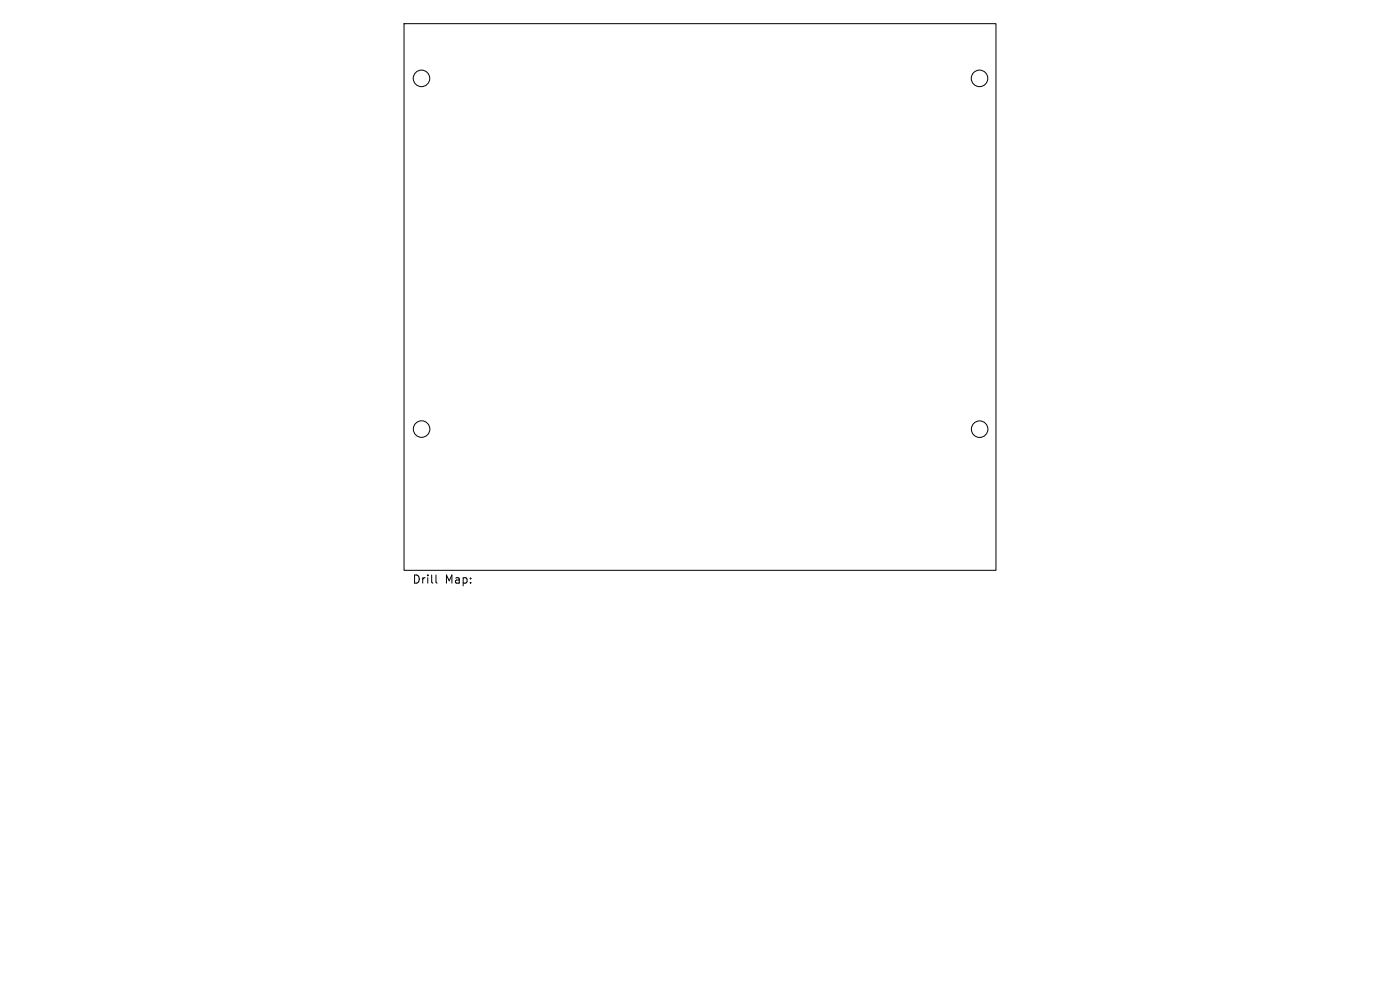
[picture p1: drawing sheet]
<svg xmlns="http://www.w3.org/2000/svg" width="297mm" height="210mm" viewBox="0 0 297 210" stroke-linecap="round" stroke-linejoin="round" font-family="sans-serif">
<defs><g id="words">
<g font-size="2.4">
<text x="87.4" y="124">Drill</text>
<text x="94.4" y="124">Map:</text>
</g>
</g></defs>
<g fill="none" stroke="#000" stroke-width=".21">
<path d="M85.7 5h125.6v116h-125.6zM92.5 122v1.5l.2 .2"/>
<circle cx="89.4" cy="16.6" r="1.75"/>
<circle cx="207.8" cy="16.6" r="1.75"/>
<circle cx="89.4" cy="91" r="1.75"/>
<circle cx="207.8" cy="91" r="1.75"/>
</g>
<use href="#words"/>
</svg>
